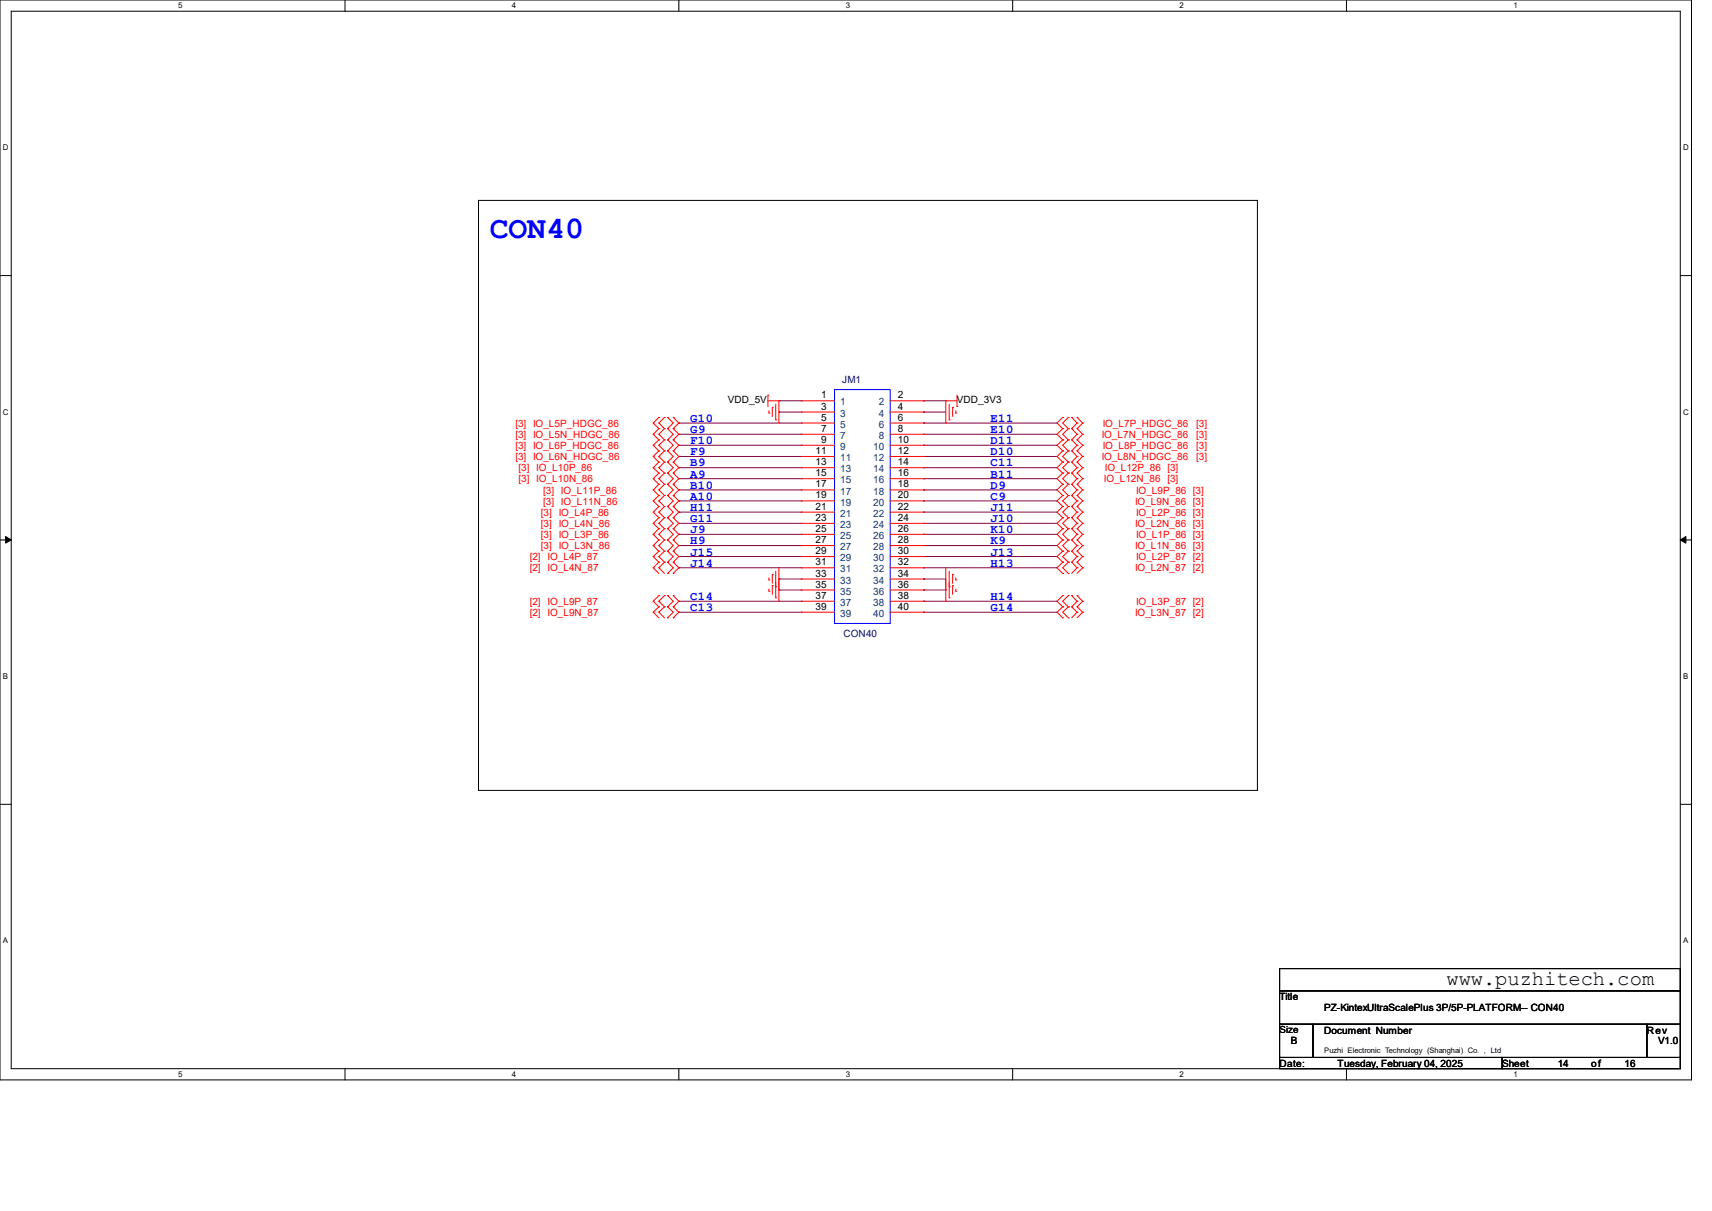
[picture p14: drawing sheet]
<svg xmlns="http://www.w3.org/2000/svg" width="297mm" height="210mm" viewBox="0 0 297 210" stroke-linecap="round" stroke-linejoin="round" font-family="sans-serif">
<defs><g id="words">
<text font-size="5.5" fill="#00f" x="85" y="41.3">CON40</text>
<text font-size="3.6" x="251" y="170.8">www.puzhitech.com</text>
<g font-size="2.1" fill="#00f">
<text x="119.7" y="73.2">G10</text>
<text x="119.7" y="75.1">G9</text>
<text x="119.7" y="77">F10</text>
<text x="171.8" y="73.2">E11</text>
<text x="171.8" y="75.1">E10</text>
<text x="171.8" y="77">D11</text>
<text x="119.7" y="79">F9</text>
<text x="119.7" y="80.9">B9</text>
<text x="119.7" y="82.8">A9</text>
<text x="171.8" y="79">D10</text>
<text x="171.8" y="80.9">C11</text>
<text x="171.8" y="82.8">B11</text>
<text x="119.7" y="84.8">B10</text>
<text x="119.7" y="86.7">A10</text>
<text x="119.7" y="88.6">H11</text>
<text x="171.8" y="84.8">D9</text>
<text x="171.8" y="86.7">C9</text>
<text x="171.8" y="88.6">J11</text>
<text x="119.7" y="90.6">G11</text>
<text x="119.7" y="92.5">J9</text>
<text x="119.7" y="94.4">H9</text>
<text x="171.8" y="90.6">J10</text>
<text x="171.8" y="92.5">K10</text>
<text x="171.8" y="94.4">K9</text>
<text x="119.7" y="96.4">J15</text>
<text x="119.7" y="98.3">J14</text>
<text x="171.8" y="96.4">J13</text>
<text x="171.8" y="98.3">H13</text>
<text x="119.7" y="104.1">C14</text>
<text x="119.7" y="106">C13</text>
<text x="171.8" y="104.1">H14</text>
<text x="171.8" y="106">G14</text>
</g>
<g font-size="1.7">
<text x="126.3" y="70">VDD_5V</text>
<text x="142.4" y="69.1">1</text>
<text x="142.4" y="71">3</text>
<text x="155.8" y="69.1">2</text>
<text x="155.8" y="71">4</text>
<text x="166" y="70">VDD_3V3</text>
<text x="142.4" y="72.9">5</text>
<text x="142.4" y="74.9">7</text>
<text x="142.4" y="76.8">9</text>
<text x="155.8" y="72.9">6</text>
<text x="155.8" y="74.9">8</text>
<text x="155.8" y="76.8">10</text>
<text x="141.5" y="78.7">11</text>
<text x="141.5" y="80.7">13</text>
<text x="141.5" y="82.6">15</text>
<text x="155.8" y="78.7">12</text>
<text x="155.8" y="80.7">14</text>
<text x="155.8" y="82.6">16</text>
<text x="141.5" y="84.5">17</text>
<text x="141.5" y="86.4">19</text>
<text x="141.5" y="88.4">21</text>
<text x="155.8" y="84.5">18</text>
<text x="155.8" y="86.4">20</text>
<text x="155.8" y="88.4">22</text>
<text x="141.5" y="90.3">23</text>
<text x="141.5" y="92.2">25</text>
<text x="141.5" y="94.2">27</text>
<text x="155.8" y="90.3">24</text>
<text x="155.8" y="92.2">26</text>
<text x="155.8" y="94.2">28</text>
<text x="141.5" y="96.1">29</text>
<text x="141.5" y="98">31</text>
<text x="141.5" y="100">33</text>
<text x="141.5" y="101.9">35</text>
<text x="155.8" y="96.1">30</text>
<text x="155.8" y="98">32</text>
<text x="155.8" y="100">34</text>
<text x="155.8" y="101.9">36</text>
<text x="141.5" y="103.8">37</text>
<text x="141.5" y="105.7">39</text>
<text x="155.8" y="103.8">38</text>
<text x="155.8" y="105.7">40</text>
<text x="222" y="173.4">Title</text>
<text x="222" y="179.2">Size</text>
<text x="229.7" y="175.3">PZ-KintexUltraScalePlus 3P/5P-PLATFORM-- CON40</text>
<text x="229.7" y="179.2">Document Number</text>
<text x="285.7" y="179.2">Rev</text>
<text x="222" y="185">Date:</text>
<text x="223.9" y="181.1">B</text>
<text x="232.1" y="185">Tuesday, February 04, 2025</text>
<text x="260.6" y="185">Sheet</text>
<text x="270.2" y="185">14</text>
<text x="276.1" y="185">of</text>
<text x="281.8" y="185">16</text>
<text x="287.6" y="181.1">V1.0</text>
</g>
<g font-size="1.7" fill="#004080">
<text x="145.7" y="70.3">1</text>
<text x="152.5" y="70.3">2</text>
<text x="145.7" y="72.3">3</text>
<text x="145.7" y="74.2">5</text>
<text x="145.7" y="76.1">7</text>
<text x="152.5" y="72.3">4</text>
<text x="152.5" y="74.2">6</text>
<text x="152.5" y="76.1">8</text>
<text x="145.7" y="78">9</text>
<text x="145.7" y="80">11</text>
<text x="145.7" y="81.9">13</text>
<text x="145.7" y="83.8">15</text>
<text x="151.5" y="78">10</text>
<text x="151.5" y="80">12</text>
<text x="151.5" y="81.9">14</text>
<text x="151.5" y="83.8">16</text>
<text x="145.7" y="85.8">17</text>
<text x="145.7" y="87.7">19</text>
<text x="145.7" y="89.6">21</text>
<text x="151.5" y="85.8">18</text>
<text x="151.5" y="87.7">20</text>
<text x="151.5" y="89.6">22</text>
<text x="145.7" y="91.6">23</text>
<text x="145.7" y="93.5">25</text>
<text x="145.7" y="95.4">27</text>
<text x="151.5" y="91.6">24</text>
<text x="151.5" y="93.5">26</text>
<text x="151.5" y="95.4">28</text>
<text x="145.7" y="97.3">29</text>
<text x="145.7" y="99.3">31</text>
<text x="145.7" y="101.2">33</text>
<text x="151.5" y="97.3">30</text>
<text x="151.5" y="99.3">32</text>
<text x="151.5" y="101.2">34</text>
<text x="145.7" y="103.1">35</text>
<text x="145.7" y="105.1">37</text>
<text x="145.7" y="107">39</text>
<text x="151.5" y="103.1">36</text>
<text x="151.5" y="105.1">38</text>
<text x="151.5" y="107">40</text>
</g>
<g font-size="1.7" fill="#000080">
<text x="146.1" y="66.5">JM1</text>
<text x="146.3" y="110.5">CON40</text>
</g>
<g font-size="1.7" fill="#f00">
<text x="89.4" y="77.9">[3] IO_L6P_HDGC_86</text>
<text x="89.4" y="75.9">[3] IO_L5N_HDGC_86</text>
<text x="89.4" y="74">[3] IO_L5P_HDGC_86</text>
<text x="191.1" y="75.9">IO_L7N_HDGC_86</text>
<text x="191.3" y="77.9">IO_L8P_HDGC_86</text>
<text x="191.3" y="74">IO_L7P_HDGC_86</text>
<text x="207.5" y="77.9">[3]</text>
<text x="207.5" y="74">[3]</text>
<text x="207.5" y="75.9">[3]</text>
<text x="89.4" y="79.8">[3] IO_L6N_HDGC_86</text>
<text x="90" y="81.7">[3] IO_L10P_86</text>
<text x="90" y="83.6">[3] IO_L10N_86</text>
<text x="191.1" y="79.8">IO_L8N_HDGC_86</text>
<text x="191.5" y="83.6">IO_L12N_86 [3]</text>
<text x="191.7" y="81.7">IO_L12P_86 [3]</text>
<text x="207.5" y="79.8">[3]</text>
<text x="93.9" y="89.4">[3] IO_L4P_86</text>
<text x="94.2" y="85.6">[3] IO_L11P_86</text>
<text x="94.2" y="87.5">[3] IO_L11N_86</text>
<text x="196.9" y="87.5">IO_L9N_86 [3]</text>
<text x="197.1" y="85.6">IO_L9P_86 [3]</text>
<text x="197.1" y="89.4">IO_L2P_86 [3]</text>
<text x="93.9" y="93.3">[3] IO_L3P_86</text>
<text x="93.9" y="91.4">[3] IO_L4N_86</text>
<text x="93.9" y="95.2">[3] IO_L3N_86</text>
<text x="196.9" y="91.4">IO_L2N_86 [3]</text>
<text x="196.9" y="95.2">IO_L1N_86 [3]</text>
<text x="197.1" y="93.3">IO_L1P_86 [3]</text>
<text x="91.9" y="99.1">[2] IO_L4N_87</text>
<text x="91.9" y="97.2">[2] IO_L4P_87</text>
<text x="196.9" y="99.1">IO_L2N_87 [2]</text>
<text x="197.1" y="97.2">IO_L2P_87 [2]</text>
<text x="91.9" y="104.9">[2] IO_L9P_87</text>
<text x="91.9" y="106.8">[2] IO_L9N_87</text>
<text x="196.9" y="106.8">IO_L3N_87 [2]</text>
<text x="197.1" y="104.9">IO_L3P_87 [2]</text>
</g>
<g font-size="1.4">
<text x="30.9" y="1.4">5</text>
<text x="88.8" y="1.4">4</text>
<text x="146.7" y="1.4">3</text>
<text x="204.6" y="1.4">2</text>
<text x="262.6" y="1.4">1</text>
<text x=".5" y="26.1">D</text>
<text x="292" y="26.1">D</text>
<text x=".5" y="71.9">C</text>
<text x="292" y="71.9">C</text>
<text x=".5" y="117.8">B</text>
<text x="292" y="117.8">B</text>
<text x=".5" y="163.6">A</text>
<text x="292" y="163.6">A</text>
<text x="30.9" y="186.8">5</text>
<text x="88.8" y="186.8">4</text>
<text x="146.7" y="186.8">3</text>
<text x="204.6" y="186.8">2</text>
<text x="262.6" y="186.8">1</text>
</g>
<text font-size="1.3" x="229.7" y="182.7">Puzhi Electronic Technology (Shanghai) Co. , Ltd</text>
</g></defs>
<path d="M0 0h293.5v187.3h-293.5zM1.9 1.9h289.6v183.4h-289.6z" fill="none" stroke="#000" stroke-width=".17"/>
<g fill="#fff">
<path d="M30.9 .2h.8v1.5h-.8z"/>
<path d="M30.9 185.5h.8v1.6h-.8z"/>
</g>
<path d="M59.9 0v1.9M59.9 185.3v2" fill="none" stroke="#000" stroke-width=".17"/>
<g fill="#fff">
<path d="M88.8 .2h.8v1.5h-.8z"/>
<path d="M88.8 185.5h.8v1.6h-.8z"/>
</g>
<path d="M117.8 0v1.9M117.8 185.3v2" fill="none" stroke="#000" stroke-width=".17"/>
<g fill="#fff">
<path d="M146.7 .2h.8v1.5h-.8z"/>
<path d="M146.7 185.5h.8v1.6h-.8z"/>
</g>
<path d="M175.7 0v1.9M175.7 185.3v2" fill="none" stroke="#000" stroke-width=".17"/>
<g fill="#fff">
<path d="M204.6 .2h.8v1.5h-.8z"/>
<path d="M204.6 185.5h.8v1.6h-.8z"/>
</g>
<path d="M233.6 0v1.9M233.6 185.3v2" fill="none" stroke="#000" stroke-width=".17"/>
<g fill="#fff">
<path d="M262.6 .2h.7v1.5h-.7z"/>
<path d="M262.6 185.5h.7v1.6h-.7z"/>
<path d="M.5 24.8h1v1.6h-1z"/>
<path d="M292 24.8h1v1.6h-1z"/>
<path d="M.5 70.7h1v1.5h-1z"/>
<path d="M292 70.7h1v1.5h-1z"/>
</g>
<path d="M0 47.8h1.9M291.5 47.8h2" fill="none" stroke="#000" stroke-width=".17"/>
<g fill="#fff">
<path d="M.5 116.5h.9v1.6h-.9z"/>
<path d="M292 116.5h.9v1.6h-.9z"/>
</g>
<path d="M0 93.6h1.9M291.5 93.6h2" fill="none" stroke="#000" stroke-width=".17"/>
<path d="M1 93l.9 .6-.9 .6zM291.5 93.6l1-.6v1.2z" fill="#000" stroke="#000" stroke-width=".17"/>
<g fill="#fff">
<path d="M.5 162.4h.9v1.5h-.9z"/>
<path d="M292 162.4h.9v1.5h-.9z"/>
</g>
<path d="M83 34.8h135.1v102.3h-135.1zM0 139.5h1.9M291.5 139.5h2M222 168h69.5v3.8h-69.5zM222 171.8h69.5v5.8h-69.5zM222 177.6h5.8v5.8h-5.8zM227.8 177.6h57.9v5.8h-57.9zM285.7 177.6h5.8v5.8h-5.8zM222 183.4h38.6v1.9h-38.6zM260.6 183.4h30.9v1.9h-30.9z" fill="none" stroke="#000" stroke-width=".17"/>
<g fill="none" stroke="#800040" stroke-width=".17">
<path d="M117.8 79.2h.1M117.8 77.2h.1M117.8 73.4h.1M117.8 75.3h.1M117.8 79.2h21.2M117.8 77.2h21.2M117.8 73.4h21.2M117.8 75.3h21.2M135.1 71.5h.1M135.1 69.5h.1M135.1 71.5h3.9M135.1 69.5h3.9"/>
<path d="M160.2 71.5h.1M160.2 69.5h.1M160.2 79.2h.1M160.2 77.2h.1M160.2 73.4h.1M160.2 75.3h.1M160.2 71.5h3.9M160.2 69.5h3.9M160.2 79.2h23.2M160.2 77.2h23.2M160.2 73.4h23.2M160.2 75.3h23.2"/>
<path d="M117.8 81.1h.1M117.8 83h.1M117.8 88.8h.1M117.8 85h.1M117.8 94.6h.1M117.8 90.8h.1M117.8 86.9h.1M117.8 98.5h.1M117.8 96.5h.1M117.8 92.7h.1M117.8 81.1h21.2M117.8 83h21.2"/>
<path d="M117.8 88.8h21.2M117.8 85h21.2M117.8 94.6h21.2M117.8 90.8h21.2M117.8 86.9h21.2M117.8 98.5h21.2M117.8 96.5h21.2M117.8 92.7h21.2M160.2 92.7h.1M160.2 88.8h.1M160.2 90.8h.1M160.2 86.9h.1"/>
<path d="M160.2 85h.1M160.2 83h.1M160.2 81.1h.1M160.2 96.5h.1M160.2 98.5h.1M160.2 94.6h.1M160.2 81.1h23.2M160.2 83h23.2M160.2 88.8h23.2M160.2 85h23.2M160.2 94.6h23.2M160.2 90.8h23.2"/>
<path d="M160.2 86.9h23.2M160.2 98.5h23.2M160.2 96.5h23.2M160.2 92.7h23.2M117.8 106.2h.1M117.8 104.3h.1M117.8 106.2h21.2M117.8 104.3h21.2M135.1 102.3h.1M135.1 100.4h.1M135.1 102.3h3.9M135.1 100.4h3.9"/>
<path d="M160.2 102.3h.1M160.2 100.4h.1M160.2 104.3h.1M160.2 106.2h.1M160.2 102.3h3.9M160.2 100.4h3.9M160.2 106.2h23.2M160.2 104.3h23.2"/>
</g>
<g fill="none" stroke="#f00" stroke-width=".17">
<path d="M113.3 77.2h.1M113.3 75.3h.1M113.3 73.4h.1M113.3 79.2h.1M113.3 77.2l1 1M113.3 75.3l1 1M113.3 73.4l1 .9M113.3 79.2l1 .9M114.3 77.2h.1M114.3 76.3h.1M114.3 75.3h.1M114.3 74.3h.1"/>
<path d="M114.3 73.4h.1M114.3 72.4h.1M114.3 79.2h.1M114.3 78.2h.1M114.3 77.2l1 1M114.3 76.3l-1 .9M114.3 75.3l1 1M114.3 74.3l-1 1M114.3 73.4l1 .9M114.3 72.4l-1 1M114.3 79.2l1 .9M114.3 78.2l-1 1"/>
<path d="M115.3 76.3h.1M115.3 74.3h.1M115.3 72.4h.1M115.3 78.2h.1M115.3 76.3l-1 .9M115.3 74.3l-1 1M115.3 72.4l-1 1M115.3 78.2l-1 1M115.8 78.2h.1M115.8 76.3h.1M115.8 74.3h.1M115.8 72.4h.1"/>
<path d="M115.8 76.3l1 .9-1 1M115.8 74.3l1 1-1 1M115.8 72.4l1 1-1 .9M115.8 78.2l1 1-1 .9M116.8 76.3h.1M116.8 78.2h.1M116.8 74.3h.1M116.8 72.4h.1M116.8 76.3l1 .9-1 1M116.8 74.3l1 1-1 1M116.8 72.4l1 1-1 .9M116.8 78.2l1 1-1 .9"/>
<path d="M133.2 68.5h.1M133.2 69.5h1.9M133.2 68.5v2M133.4 71.6h.1M133.4 71.2v.4M134 70.7h.1M134 70.7v1.5M134.6 72.8h.1M134.6 70.1v2.7M135.1 69.5h.1M135.1 73.4h.1M135.1 69.5v3.9"/>
<path d="M139 69.5h.1M139 71.5h.1M139 73.4h.1M139 75.3h.1M139 77.2h.1M139 79.2h.1M139 69.5h5.8M139 71.5h5.8M139 73.4h5.8M139 75.3h5.8M139 77.2h5.8M139 79.2h5.8"/>
<path d="M154.4 69.5h5.8M154.4 71.5h5.8M154.4 73.4h5.8M154.4 75.3h5.8M154.4 77.2h5.8M154.4 79.2h5.8M160.2 69.5h.1M160.2 71.5h.1M160.2 73.4h.1M160.2 75.3h.1M160.2 77.2h.1M160.2 79.2h.1"/>
<path d="M164.1 73.4h.1M164.1 69.5h.1M164.1 69.5h1.9M164.1 69.5v3.9M164.7 72.8h.1M164.7 70.1v2.7M165.3 70.7h.1M165.3 70.7v1.5M165.8 71.6h.1M165.8 71.2v.4M166 70.5h.1M166 68.5v2"/>
<path d="M184.4 78.2h.1M184.4 76.3h.1M184.4 72.4h.1M184.4 74.3h.1M184.4 78.2l-1 1 1 .9M184.4 76.3l-1 .9 1 1M184.4 72.4l-1 1 1 .9M184.4 74.3l-1 1 1 1M185.3 78.2h.1M185.3 76.3h.1M185.3 74.3h.1M185.3 72.4h.1"/>
<path d="M185.3 78.2l-.9 1 .9 .9M185.3 76.3l-.9 .9 .9 1M185.3 72.4l-.9 1 .9 .9M185.3 74.3l-.9 1 .9 1M185.9 78.2h.1M185.9 76.3h.1M185.9 72.4h.1M185.9 74.3h.1M185.9 78.2l1 1M185.9 76.3l1 .9M185.9 72.4l1 1M185.9 74.3l1 1"/>
<path d="M186.9 79.2h.1M186.9 78.2h.1M186.9 77.2h.1M186.9 76.3h.1M186.9 73.4h.1M186.9 72.4h.1M186.9 75.3h.1M186.9 74.3h.1M186.9 79.2l-1 .9M186.9 78.2l.9 1M186.9 77.2l-1 1M186.9 76.3l.9 .9"/>
<path d="M186.9 73.4l-1 .9M186.9 72.4l.9 1M186.9 75.3l-1 1M186.9 74.3l.9 1M187.8 79.2h.1M187.8 77.2h.1M187.8 73.4h.1M187.8 75.3h.1M187.8 79.2l-.9 .9M187.8 77.2l-.9 1M187.8 73.4l-.9 .9M187.8 75.3l-.9 1"/>
<path d="M113.3 85h.1M113.3 86.9h.1M113.3 92.7h.1M113.3 88.8h.1M113.3 90.8h.1M113.3 94.6h.1M113.3 81.1h.1M113.3 83h.1M113.3 98.5h.1M113.3 96.5h.1M113.3 85l1 .9M113.3 86.9l1 .9"/>
<path d="M113.3 92.7l1 .9M113.3 88.8l1 1M113.3 90.8l1 .9M113.3 94.6l1 1M113.3 81.1l1 .9M113.3 83l1 1M113.3 98.5l1 .9M113.3 96.5l1 1M114.3 85h.1M114.3 84h.1M114.3 86.9h.1M114.3 85.9h.1"/>
<path d="M114.3 92.7h.1M114.3 91.7h.1M114.3 88.8h.1M114.3 87.8h.1M114.3 90.8h.1M114.3 89.8h.1M114.3 94.6h.1M114.3 93.6h.1M114.3 81.1h.1M114.3 80.1h.1M114.3 83h.1M114.3 82h.1"/>
<path d="M114.3 98.5h.1M114.3 97.5h.1M114.3 96.5h.1M114.3 95.6h.1M114.3 85l1 .9M114.3 84l-1 1M114.3 86.9l1 .9M114.3 85.9l-1 1M114.3 92.7l1 .9M114.3 91.7l-1 1M114.3 88.8l1 1M114.3 87.8l-1 1"/>
<path d="M114.3 90.8l1 .9M114.3 89.8l-1 1M114.3 94.6l1 1M114.3 93.6l-1 1M114.3 81.1l1 .9M114.3 80.1l-1 1M114.3 83l1 1M114.3 82l-1 1M114.3 98.5l1 .9M114.3 97.5l-1 1M114.3 96.5l1 1M114.3 95.6l-1 .9"/>
<path d="M115.3 84h.1M115.3 85.9h.1M115.3 91.7h.1M115.3 87.8h.1M115.3 89.8h.1M115.3 93.6h.1M115.3 80.1h.1M115.3 82h.1M115.3 97.5h.1M115.3 95.6h.1M115.3 84l-1 1M115.3 85.9l-1 1"/>
<path d="M115.3 91.7l-1 1M115.3 87.8l-1 1M115.3 89.8l-1 1M115.3 93.6l-1 1M115.3 80.1l-1 1M115.3 82l-1 1M115.3 97.5l-1 1M115.3 95.6l-1 .9M115.8 85.9h.1M115.8 84h.1M115.8 87.8h.1M115.8 93.6h.1"/>
<path d="M115.8 91.7h.1M115.8 89.8h.1M115.8 95.6h.1M115.8 82h.1M115.8 80.1h.1M115.8 99.4h.1M115.8 97.5h.1M115.8 84l1 1-1 .9M115.8 85.9l1 1-1 .9M115.8 91.7l1 1-1 .9M115.8 87.8l1 1-1 1M115.8 89.8l1 1-1 .9"/>
<path d="M115.8 93.6l1 1-1 1M115.8 80.1l1 1-1 .9M115.8 82l1 1-1 1M115.8 97.5l1 1-1 .9M115.8 95.6l1 .9-1 1M116.8 84h.1M116.8 85.9h.1M116.8 87.8h.1M116.8 91.7h.1M116.8 93.6h.1M116.8 89.8h.1M116.8 95.6h.1"/>
<path d="M116.8 80.1h.1M116.8 82h.1M116.8 97.5h.1M116.8 99.4h.1M116.8 84l1 1-1 .9M116.8 85.9l1 1-1 .9M116.8 91.7l1 1-1 .9M116.8 87.8l1 1-1 1M116.8 89.8l1 1-1 .9M116.8 93.6l1 1-1 1M116.8 80.1l1 1-1 .9M116.8 82l1 1-1 1"/>
<path d="M116.8 97.5l1 1-1 .9M116.8 95.6l1 .9-1 1M134 99.6h.1M134 99.6v1.6M134.6 99.1v4.6M135.1 98.5v5.8M139 81.1h.1M139 83h.1M139 85h.1M139 86.9h.1M139 88.8h.1M139 90.8h.1"/>
<path d="M139 92.7h.1M139 94.6h.1M139 96.5h.1M139 98.5h.1M139 81.1h5.8M139 83h5.8M139 85h5.8M139 86.9h5.8M139 88.8h5.8M139 90.8h5.8M139 92.7h5.8M139 94.6h5.8"/>
<path d="M139 96.5h5.8M139 98.5h5.8M154.4 81.1h5.8M154.4 83h5.8M154.4 85h5.8M154.4 86.9h5.8M154.4 88.8h5.8M154.4 90.8h5.8M154.4 92.7h5.8M154.4 94.6h5.8M154.4 96.5h5.8M154.4 98.5h5.8"/>
<path d="M160.2 81.1h.1M160.2 83h.1M160.2 85h.1M160.2 86.9h.1M160.2 88.8h.1M160.2 90.8h.1M160.2 92.7h.1M160.2 94.6h.1M160.2 96.5h.1M160.2 98.5h.1M164.1 98.5v5.8M164.7 99.1v4.6"/>
<path d="M165.3 99.6h.1M165.3 99.6v1.6M184.4 89.8h.1M184.4 91.7h.1M184.4 84h.1M184.4 85.9h.1M184.4 87.8h.1M184.4 93.6h.1M184.4 95.6h.1M184.4 80.1h.1M184.4 82h.1M184.4 97.5h.1"/>
<path d="M184.4 99.4h.1M184.4 89.8l-1 1 1 .9M184.4 84l-1 1 1 .9M184.4 85.9l-1 1 1 .9M184.4 87.8l-1 1 1 1M184.4 91.7l-1 1 1 .9M184.4 93.6l-1 1 1 1M184.4 80.1l-1 1 1 .9M184.4 82l-1 1 1 1M184.4 95.6l-1 .9 1 1M184.4 97.5l-1 1 1 .9M185.3 91.7h.1"/>
<path d="M185.3 89.8h.1M185.3 85.9h.1M185.3 84h.1M185.3 87.8h.1M185.3 93.6h.1M185.3 95.6h.1M185.3 80.1h.1M185.3 82h.1M185.3 97.5h.1M185.3 99.4h.1M185.3 89.8l-.9 1 .9 .9M185.3 84l-.9 1 .9 .9"/>
<path d="M185.3 85.9l-.9 1 .9 .9M185.3 87.8l-.9 1 .9 1M185.3 91.7l-.9 1 .9 .9M185.3 93.6l-.9 1 .9 1M185.3 80.1l-.9 1 .9 .9M185.3 82l-.9 1 .9 1M185.3 95.6l-.9 .9 .9 1M185.3 97.5l-.9 1 .9 .9M185.9 89.8h.1M185.9 84h.1M185.9 85.9h.1M185.9 87.8h.1"/>
<path d="M185.9 91.7h.1M185.9 93.6h.1M185.9 80.1h.1M185.9 82h.1M185.9 95.6h.1M185.9 97.5h.1M185.9 89.8l1 1M185.9 84l1 1M185.9 85.9l1 1M185.9 87.8l1 1M185.9 91.7l1 1M185.9 93.6l1 1"/>
<path d="M185.9 80.1l1 1M185.9 82l1 1M185.9 95.6l1 .9M185.9 97.5l1 1M186.9 90.8h.1M186.9 89.8h.1M186.9 85h.1M186.9 84h.1M186.9 86.9h.1M186.9 85.9h.1M186.9 88.8h.1M186.9 87.8h.1"/>
<path d="M186.9 92.7h.1M186.9 91.7h.1M186.9 94.6h.1M186.9 93.6h.1M186.9 81.1h.1M186.9 80.1h.1M186.9 83h.1M186.9 82h.1M186.9 96.5h.1M186.9 95.6h.1M186.9 98.5h.1M186.9 97.5h.1"/>
<path d="M186.9 90.8l-1 .9M186.9 89.8l.9 1M186.9 85l-1 .9M186.9 84l.9 1M186.9 86.9l-1 .9M186.9 85.9l.9 1M186.9 88.8l-1 1M186.9 87.8l.9 1M186.9 92.7l-1 .9M186.9 91.7l.9 1M186.9 94.6l-1 1M186.9 93.6l.9 1"/>
<path d="M186.9 81.1l-1 .9M186.9 80.1l.9 1M186.9 83l-1 1M186.9 82l.9 1M186.9 96.5l-1 1M186.9 95.6l.9 .9M186.9 98.5l-1 .9M186.9 97.5l.9 1M187.8 90.8h.1M187.8 85h.1M187.8 86.9h.1M187.8 88.8h.1"/>
<path d="M187.8 92.7h.1M187.8 94.6h.1M187.8 81.1h.1M187.8 83h.1M187.8 96.5h.1M187.8 98.5h.1M187.8 90.8l-.9 .9M187.8 85l-.9 .9M187.8 86.9l-.9 .9M187.8 88.8l-.9 1M187.8 92.7l-.9 .9M187.8 94.6l-.9 1"/>
<path d="M187.8 81.1l-.9 .9M187.8 83l-.9 1M187.8 96.5l-.9 1M187.8 98.5l-.9 .9M113.3 104.3h.1M113.3 106.2h.1M113.3 104.3l1 .9M113.3 106.2l1 .9M114.3 104.3h.1M114.3 103.3h.1M114.3 106.2h.1M114.3 105.2h.1"/>
<path d="M114.3 104.3l1 .9M114.3 103.3l-1 1M114.3 106.2l1 .9M114.3 105.2l-1 1M115.3 103.3h.1M115.3 105.2h.1M115.3 103.3l-1 1M115.3 105.2l-1 1M115.8 105.2h.1M115.8 103.3h.1M115.8 107.1h.1M115.8 103.3l1 1-1 .9"/>
<path d="M115.8 105.2l1 1-1 .9M116.8 103.3h.1M116.8 105.2h.1M116.8 107.1h.1M116.8 103.3l1 1-1 .9M116.8 105.2l1 1-1 .9M133.4 102.5h.1M133.4 100.6h.1M133.4 100.2v.4M133.4 102.2v.3M134 101.6h.1M134 101.6v1.5"/>
<path d="M134.6 103.7h.1M134.6 101.8h.1M135.1 104.3h.1M135.1 102.3h.1M139 100.4h.1M139 102.3h.1M139 104.3h.1M139 106.2h.1M139 100.4h5.8M139 102.3h5.8M139 104.3h5.8M139 106.2h5.8"/>
<path d="M154.4 100.4h5.8M154.4 102.3h5.8M154.4 104.3h5.8M154.4 106.2h5.8M160.2 100.4h.1M160.2 102.3h.1M160.2 104.3h.1M160.2 106.2h.1M164.1 104.3h.1M164.1 102.3h.1M164.7 103.7h.1M164.7 101.8h.1"/>
<path d="M165.3 101.6h.1M165.3 101.6v1.5M165.8 102.5h.1M165.8 100.6h.1M165.8 100.2v.4M165.8 102.2v.3M184.4 103.3h.1M184.4 105.2h.1M184.4 107.1h.1M184.4 103.3l-1 1 1 .9M184.4 105.2l-1 1 1 .9M185.3 105.2h.1"/>
<path d="M185.3 103.3h.1M185.3 107.1h.1M185.3 103.3l-.9 1 .9 .9M185.3 105.2l-.9 1 .9 .9M185.9 103.3h.1M185.9 105.2h.1M185.9 103.3l1 1M185.9 105.2l1 1M186.9 104.3h.1M186.9 103.3h.1M186.9 106.2h.1M186.9 105.2h.1"/>
<path d="M186.9 104.3l-1 .9M186.9 103.3l.9 1M186.9 106.2l-1 .9M186.9 105.2l.9 1M187.8 104.3h.1M187.8 106.2h.1M187.8 104.3l-.9 .9M187.8 106.2l-.9 .9"/>
</g>
<path d="M144.8 67.6h9.6v40.5h-9.6z" fill="none" stroke="#00f" stroke-width=".17"/>
<use href="#words"/>
</svg>
